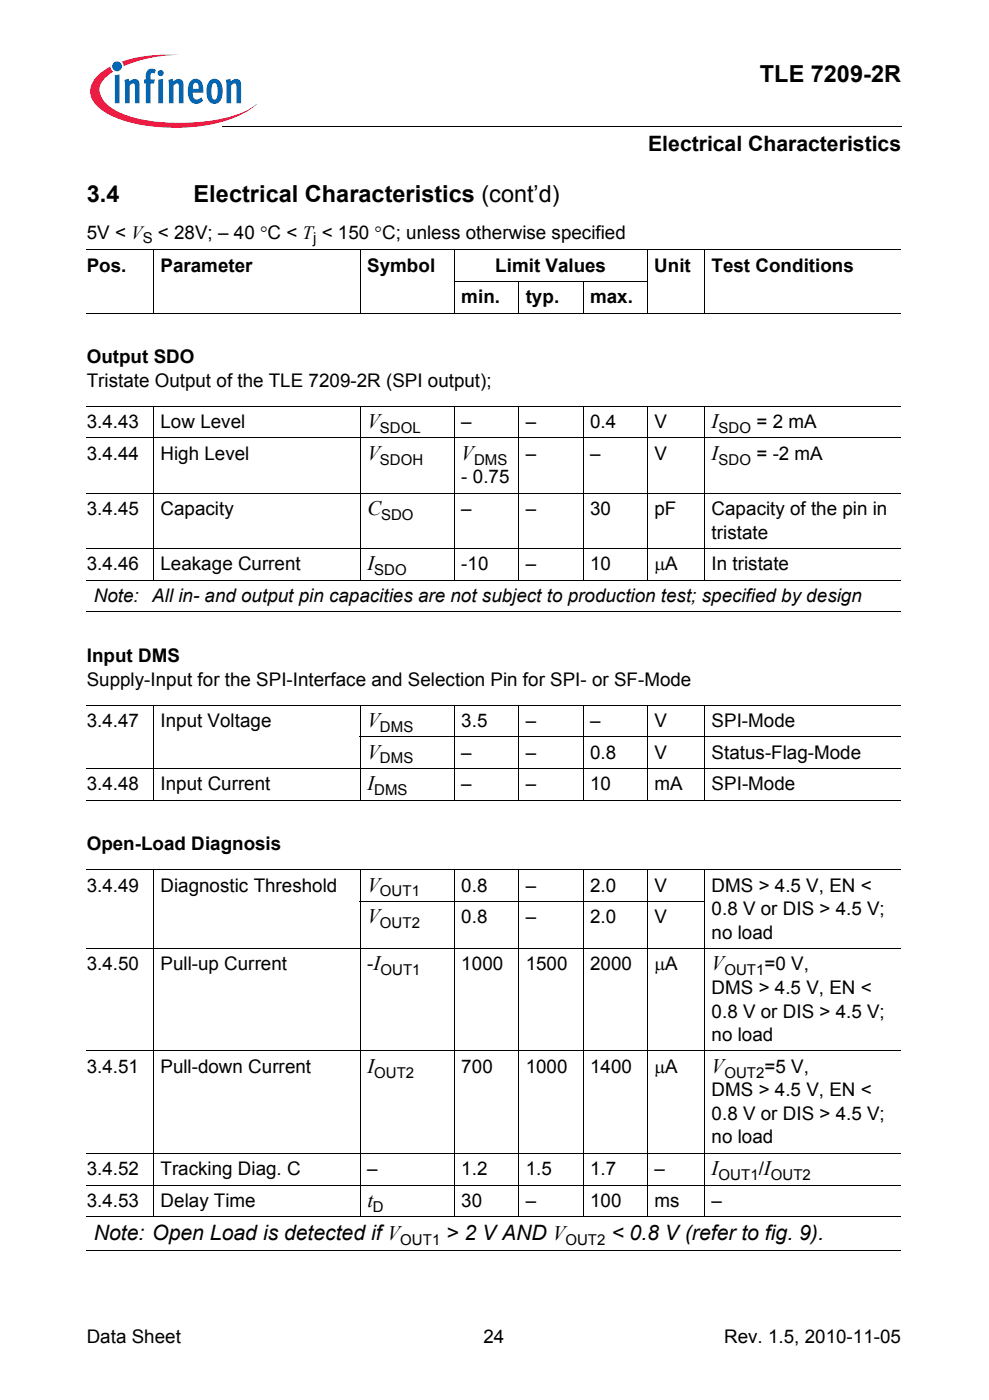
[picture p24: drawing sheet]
<svg xmlns="http://www.w3.org/2000/svg" width="148mm" height="210mm" viewBox="0 0 148 210" stroke-linecap="round" stroke-linejoin="round" font-family="sans-serif">
<defs><g id="words">
<g font-size="3.5">
<text x="113.8" y="12.2">TLE 7209-2R</text>
<text x="13" y="30.3">3.4</text>
<text x="29" y="30.3">Electrical Characteristics (cont’d)</text>
</g>
<g font-size="3.2">
<text x="97.1" y="22.6">Electrical Characteristics</text>
<text x="14.1" y="186">Note: Open Load is detected ifV</text>
<text x="66.9" y="186">&gt; 2 V AND V</text>
<text x="91.6" y="186">&lt; 0.8 V (refer to fig. 9).</text>
</g>
<g font-size="3.1">
<text x="55" y="64.2">V</text>
<text x="106.6" y="64.2">I</text>
<text x="55" y="68.9">V</text>
<text x="69.1" y="68.9">V</text>
<text x="106.6" y="68.9">I</text>
<text x="55" y="77.2">C</text>
<text x="55" y="85.5">I</text>
<text x="55" y="109">V</text>
<text x="55" y="113.7">V</text>
<text x="55" y="118.5">I</text>
<text x="55" y="133.7">V</text>
<text x="55" y="138.4">V</text>
<text x="106.6" y="145.5">V</text>
<text x="55" y="160.8">I</text>
<text x="106.6" y="160.8">V</text>
<text x="106.6" y="176.2">I</text>
<text x="55" y="180.9">t</text>
</g>
<g font-size="2.8">
<text x="13" y="35.8">5V &lt; V &lt; 28V; – 40 °C &lt; T &lt; 150 °C; unless otherwise specified</text>
<text x="13" y="40.7">Pos.</text>
<text x="24" y="40.7">Parameter</text>
<text x="55" y="40.7">Symbol</text>
<text x="74.2" y="40.7">Limit Values</text>
<text x="98" y="40.7">Unit</text>
<text x="106.6" y="40.7">Test Conditions</text>
<text x="69.1" y="45.5">min.</text>
<text x="78.8" y="45.5">typ.</text>
<text x="88.4" y="45.5">max.</text>
<text x="13" y="54.5">Output SDO</text>
<text x="13" y="58">Tristate Output of the TLE 7209-2R (SPI output);</text>
<text x="13" y="64.2">3.4.43</text>
<text x="24" y="64.2">Low Level</text>
<text x="69.1" y="64.2">–</text>
<text x="78.8" y="64.2">–</text>
<text x="88.4" y="64.2">0.4</text>
<text x="98" y="64.2">V</text>
<text x="113.3" y="64.2">= 2 mA</text>
<text x="13" y="68.9">3.4.44</text>
<text x="24" y="68.9">High Level</text>
<text x="78.8" y="68.9">–</text>
<text x="88.4" y="68.9">–</text>
<text x="98" y="68.9">V</text>
<text x="113.3" y="68.9">= -2 mA</text>
<text x="13" y="77.2">3.4.45</text>
<text x="24" y="77.2">Capacity</text>
<text x="69.1" y="72.5">- 0.75</text>
<text x="69.1" y="77.2">–</text>
<text x="78.8" y="77.2">–</text>
<text x="88.4" y="77.2">30</text>
<text x="98" y="77.2">pF</text>
<text x="106.6" y="77.2">Capacity of the pin in</text>
<text x="106.6" y="80.8">tristate</text>
<text x="13" y="85.5">3.4.46</text>
<text x="24" y="85.5">Leakage Current</text>
<text x="69.1" y="85.5">-10</text>
<text x="78.8" y="85.5">–</text>
<text x="88.4" y="85.5">10</text>
<text x="98" y="85.5">μA</text>
<text x="106.6" y="85.5">In tristate</text>
<text x="14.1" y="90.3">Note:</text>
<text x="22.8" y="90.3">All in- and output pin capacities are not subject to production test; specified by design</text>
<text x="13" y="99.3">Input DMS</text>
<text x="13" y="102.8">Supply-Input for the SPI-Interface and Selection Pin for SPI- or SF-Mode</text>
<text x="13" y="109">3.4.47</text>
<text x="24" y="109">Input Voltage</text>
<text x="69.1" y="109">3.5</text>
<text x="69.1" y="113.7">–</text>
<text x="78.8" y="113.7">–</text>
<text x="78.8" y="109">–</text>
<text x="88.4" y="113.7">0.8</text>
<text x="88.4" y="109">–</text>
<text x="98" y="109">V</text>
<text x="98" y="113.7">V</text>
<text x="106.6" y="109">SPI-Mode</text>
<text x="106.6" y="113.7">Status-Flag-Mode</text>
<text x="13" y="118.5">3.4.48</text>
<text x="24" y="118.5">Input Current</text>
<text x="69.1" y="118.5">–</text>
<text x="78.8" y="118.5">–</text>
<text x="88.4" y="118.5">10</text>
<text x="98" y="118.5">mA</text>
<text x="106.6" y="118.5">SPI-Mode</text>
<text x="13" y="127.5">Open-Load Diagnosis</text>
<text x="13" y="133.7">3.4.49</text>
<text x="24" y="133.7">Diagnostic Threshold</text>
<text x="69.1" y="133.7">0.8</text>
<text x="78.8" y="133.7">–</text>
<text x="88.4" y="133.7">2.0</text>
<text x="98" y="133.7">V</text>
<text x="106.6" y="133.7">DMS &gt; 4.5 V, EN &lt;</text>
<text x="106.6" y="137.2">0.8 V or DIS &gt; 4.5 V;</text>
<text x="69.1" y="138.4">0.8</text>
<text x="78.8" y="138.4">–</text>
<text x="88.4" y="138.4">2.0</text>
<text x="98" y="138.4">V</text>
<text x="106.6" y="140.7">no load</text>
<text x="13" y="145.5">3.4.50</text>
<text x="24" y="145.5">Pull-up Current</text>
<text x="55" y="145.5">-I</text>
<text x="69.1" y="145.5">1000</text>
<text x="78.8" y="145.5">1500</text>
<text x="88.4" y="145.5">2000</text>
<text x="98" y="145.5">μA</text>
<text x="106.6" y="149">DMS &gt; 4.5 V, EN &lt;</text>
<text x="114.5" y="145.5">=0 V,</text>
<text x="106.6" y="152.6">0.8 V or DIS &gt; 4.5 V;</text>
<text x="13" y="160.8">3.4.51</text>
<text x="24" y="160.8">Pull-down Current</text>
<text x="69.1" y="160.8">700</text>
<text x="78.8" y="160.8">1000</text>
<text x="88.4" y="160.8">1400</text>
<text x="98" y="160.8">μA</text>
<text x="106.6" y="156.1">no load</text>
<text x="114.5" y="160.8">=5 V,</text>
<text x="106.6" y="164.4">DMS &gt; 4.5 V, EN &lt;</text>
<text x="106.6" y="167.9">0.8 V or DIS &gt; 4.5 V;</text>
<text x="106.6" y="171.4">no load</text>
<text x="13" y="176.2">3.4.52</text>
<text x="24" y="176.2">Tracking Diag. C</text>
<text x="55" y="176.2">–</text>
<text x="69.1" y="176.2">1.2</text>
<text x="78.8" y="176.2">1.5</text>
<text x="88.4" y="176.2">1.7</text>
<text x="98" y="176.2">–</text>
<text x="113.7" y="176.2">/I</text>
<text x="13" y="180.9">3.4.53</text>
<text x="24.1" y="180.9">Delay Time</text>
<text x="69.1" y="180.9">30</text>
<text x="78.8" y="180.9">–</text>
<text x="88.4" y="180.9">100</text>
<text x="98" y="180.9">ms</text>
<text x="106.6" y="180.9">–</text>
<text x="13" y="201.3">Data Sheet</text>
<text x="72.4" y="201.3">24</text>
<text x="108.5" y="201.3">Rev. 1.5, 2010-11-05</text>
</g>
<g font-size="2.2">
<text x="21.4" y="36.5">S</text>
<text x="46.9" y="36.5">j</text>
<text x="56.9" y="64.9">SDOL</text>
<text x="107.7" y="64.9">SDO</text>
<text x="56.9" y="69.6">SDOH</text>
<text x="71" y="69.6">DMS</text>
<text x="107.7" y="69.6">SDO</text>
<text x="57.1" y="77.9">SDO</text>
<text x="56" y="86.2">SDO</text>
<text x="56.9" y="109.7">DMS</text>
<text x="56" y="119.2">DMS</text>
<text x="56.9" y="114.5">DMS</text>
<text x="56.9" y="134.4">OUT1</text>
<text x="56.9" y="139.1">OUT2</text>
<text x="57" y="146.2">OUT1</text>
<text x="108.5" y="146.2">OUT1</text>
<text x="56" y="161.6">OUT2</text>
<text x="108.5" y="161.6">OUT2</text>
<text x="107.7" y="176.9">OUT1</text>
<text x="115.5" y="176.9">OUT2</text>
<text x="55.9" y="181.7">D</text>
<text x="60" y="186.7">OUT1</text>
<text x="84.7" y="186.7">OUT2</text>
</g>
</g></defs>
<circle cx="17.5" cy="10" r=".73" fill="#0166b3"/>
<g fill="#ed1a40">
<path d="M18.2 9.2l2.3-.6a24.8 24.8 0 0 1 6.4-.4 21.5 21.5 0 0 0-7.9 1.5l-.5 .2z"/>
<path d="M14.5 11.4l1.3-1 .7-.4 .1 .3 .3 .5a3.4 3.4 0 0 0-2 2.8 4 4 0 0 0 2.5 3 22 22 0 0 0 10.8 1.8 21.8 21.8 0 0 0 8.9-1.9l1.4-.9a12.5 12.5 0 0 1-6.3 2.9 28.2 28.2 0 0 1-14.5-.7 7.6 7.6 0 0 1-3.8-2.8 2.93 2.93 0 0 1 .6-3.6z"/>
</g>
<g fill="#0166b3">
<path d="M17.2 11.3l.7-.1v4.3h-.7z"/>
<path d="M18.6 12l.7-.2 .1 .4a.82 .82 0 0 1 1-.4 .82 .82 0 0 1 .5 .9v2.8h-.7l-.1-2.9a.47 .47 0 0 0-.7 .2v2.7h-.7z"/>
<path d="M22.2 10.5l.3-.2 .7 .1 .2 .1-.2 .5a.34 .34 0 0 0-.6 .1v.8h.6l-.1 .6h-.5v3h-.8v-3h-.2v-.6h.2v-.5a1.19 1.19 0 0 1 .4-.9z"/>
<path d="M25.2 12l.7-.2v.4a.82 .82 0 0 1 1-.4 .82 .82 0 0 1 .6 .9v2.8h-.7l-.1-2.9a.47 .47 0 0 0-.7 .2v2.7h-.7z"/>
<path d="M33.8 12l.7-.2 .1 .4a.82 .82 0 0 1 1-.4 .82 .82 0 0 1 .5 .9v2.8h-.7v-2.9a.47 .47 0 0 0-.8 .2v2.7h-.7z"/>
<path d="M23.6 11a.46 .46 0 0 1 .9 0 .46 .46 0 0 1-.9 0zM23.7 11.9l.7-.1v3.7h-.7z"/>
<path d="M28.6 12.1a1.05 1.05 0 0 1 1.1-.2 1.05 1.05 0 0 1 .7 .9l.1 1.1h-1.6a.72 .72 0 0 0 .3 .9 .72 .72 0 0 0 .9-.2l.3 .5a1.26 1.26 0 0 1-1.4 .4 1.26 1.26 0 0 1-.8-1.3v-.9a1.83 1.83 0 0 1 .4-1.2zM29.1 12.4l-.1 .2-.1 .7h.9l-.1-.5a.41 .41 0 0 0-.6-.4z"/>
<path d="M31.4 12.1a1.14 1.14 0 0 1 1.3-.2 1.14 1.14 0 0 1 .6 1.1 2.26 2.26 0 0 1-.8 2.5 1.24 1.24 0 0 1-1.6-1.4 2.73 2.73 0 0 1 .5-2zM31.9 12.6l-.2 .3v.8a1.15 1.15 0 0 0 .4 1.2 1.18 1.18 0 0 0 .5-1.2 1.07 1.07 0 0 0-.5-1.3z"/>
</g>
<path d="M33.4 18.8v.2z" fill="#000"/>
<g fill="none" stroke="#000" stroke-width=".15">
<path d="M33.4 18.9h101.6M13 37.4h122M23 37.4v9.6M54 37.4v9.6M68.1 37.4v9.6M97 37.4v9.6M105.6 37.4v9.6M13 47h122M68 42.2h29M77.7 42.1v4.9M87.4 42.1v4.9M13 60.9h122"/>
<path d="M13 65.7h122M13 74h122M23 60.8v26.2M54 60.8v26.2M68.1 60.8v26.2M77.7 60.8v26.2M87.4 60.8v26.2M97 60.8v26.2M105.6 60.8v26.2M13 82.2h122M13 87h122M13 91.8h122"/>
<path d="M13 105.7h122M13 115.2h122M13 120h122M23 105.6v14.4M53.9 110.5h81.1M54 105.6v14.4M68.1 105.6v14.4M77.7 105.6v14.4M87.4 105.6v14.4M97 105.6v14.4M105.6 105.6v14.4M13 130.4h122"/>
<path d="M23 130.3v52.2M53.9 135.1h51.7M54 130.3v52.2M68.1 130.3v52.2M77.7 130.3v52.2M87.4 130.3v52.2M97 130.3v52.2M105.6 130.3v52.2M13 142.2h122M13 157.6h122M13 172.9h122M13 177.7h122"/>
<path d="M13 182.4h122M13 187.6h122"/>
</g>
<use href="#words"/>
</svg>
